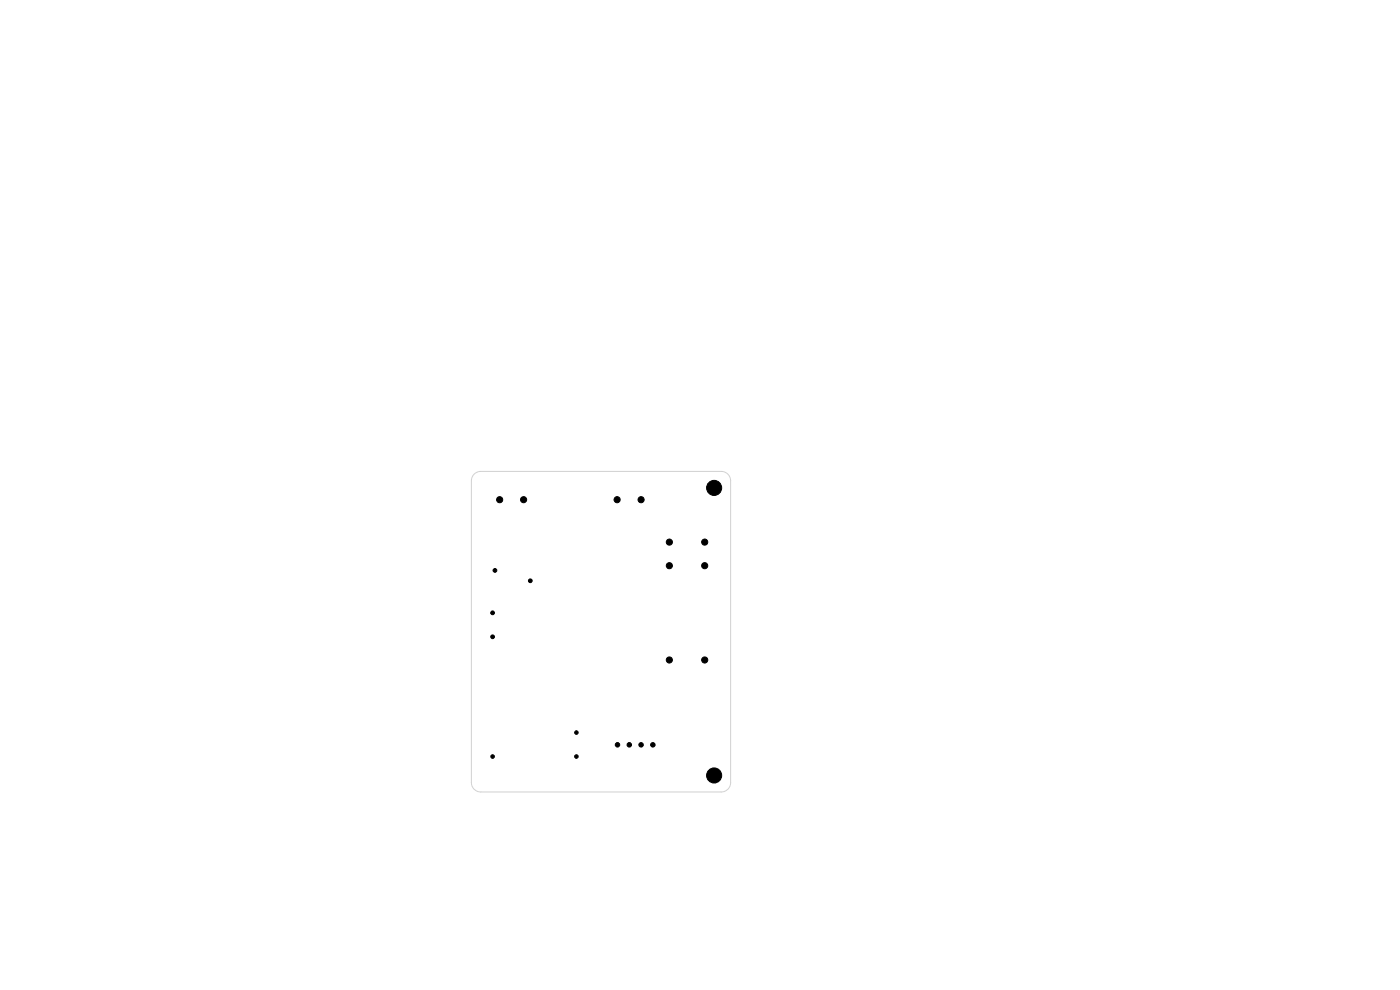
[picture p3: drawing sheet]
<svg xmlns="http://www.w3.org/2000/svg" width="297mm" height="210mm" viewBox="0 0 297 210" stroke-linecap="round" stroke-linejoin="round" font-family="sans-serif">
<path d="M100.6 100.6l.6-.4 .8-.2h51a2 2 0 0 1 2 2v64a2 2 0 0 1-2 2h-51a2 2 0 0 1-2-2v-64l.2-.8z" fill="none" stroke="#d0d2cd" stroke-width=".21"/>
<g fill="#000" stroke="#000" stroke-width=".21">
<circle cx="106" cy="106" r=".65"/>
<circle cx="111.1" cy="106" r=".65"/>
<circle cx="130.9" cy="106" r=".65"/>
<circle cx="136" cy="106" r=".65"/>
<circle cx="142" cy="115" r=".65"/>
<circle cx="142" cy="120" r=".65"/>
<circle cx="149.5" cy="120" r=".65"/>
<circle cx="149.5" cy="115" r=".65"/>
<circle cx="151.5" cy="103.5" r="1.6"/>
<circle cx="104.5" cy="135.1" r=".4"/>
<circle cx="104.5" cy="130" r=".4"/>
<circle cx="105" cy="121" r=".4"/>
<circle cx="112.5" cy="123.2" r=".4"/>
<circle cx="142" cy="140" r=".65"/>
<circle cx="149.5" cy="140" r=".65"/>
<circle cx="122.3" cy="155.4" r=".38"/>
<circle cx="131" cy="158" r=".47"/>
<circle cx="133.5" cy="158" r=".48"/>
<circle cx="136" cy="158" r=".47"/>
<circle cx="138.5" cy="158" r=".47"/>
<circle cx="104.5" cy="160.5" r=".38"/>
<circle cx="122.3" cy="160.5" r=".38"/>
<circle cx="151.5" cy="164.5" r="1.6"/>
</g>
</svg>
